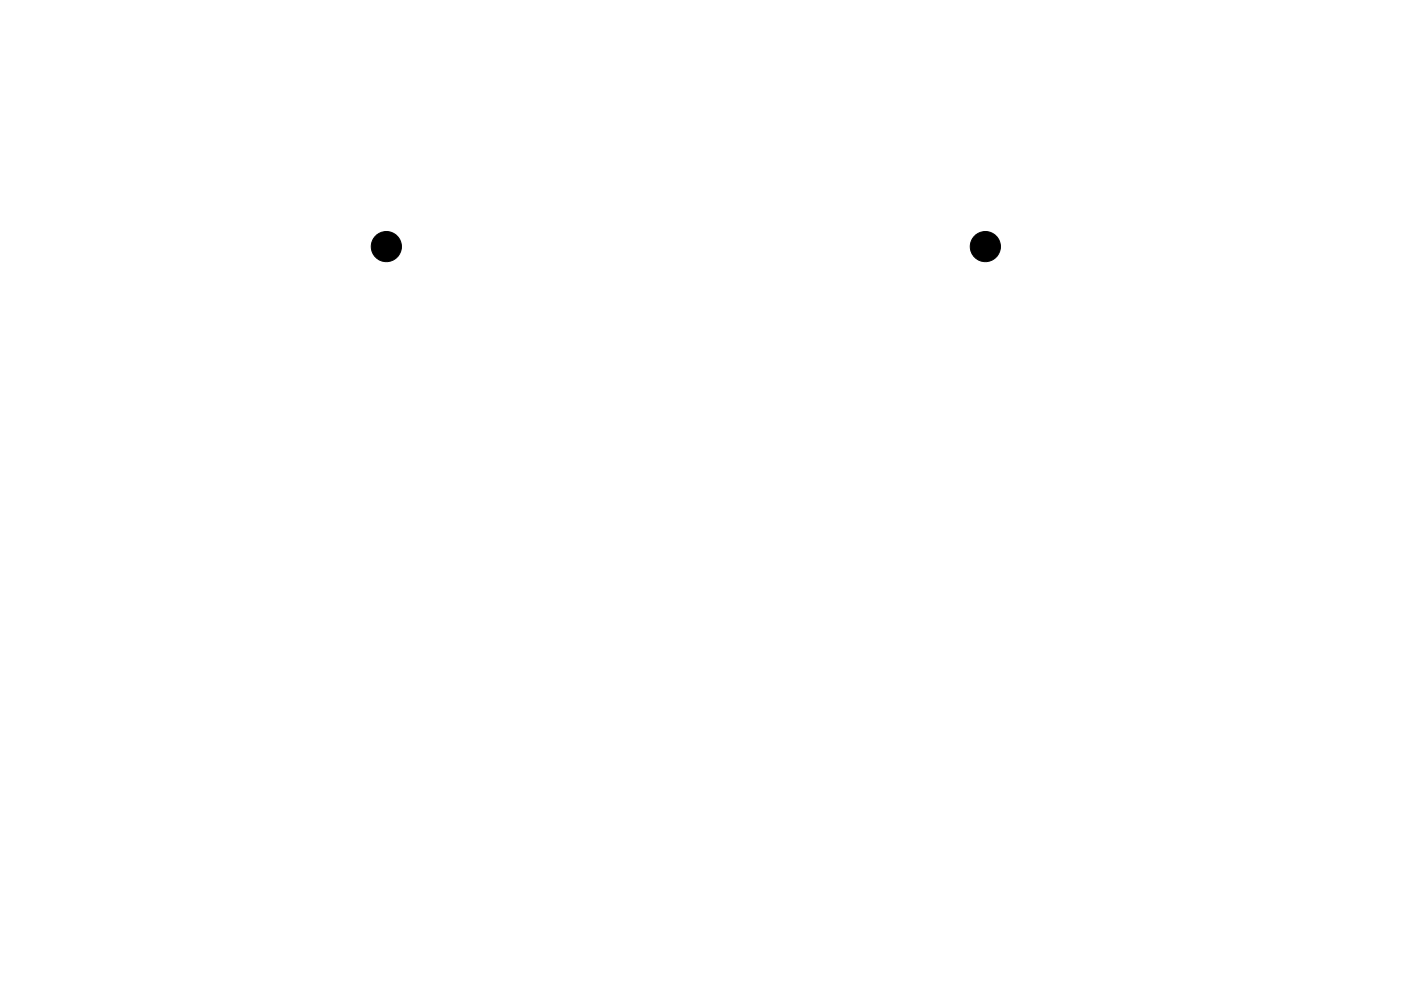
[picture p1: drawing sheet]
<svg xmlns="http://www.w3.org/2000/svg" width="297mm" height="210mm" viewBox="0 0 297 210" stroke-linecap="round" stroke-linejoin="round" font-family="sans-serif">
<g fill="#000" stroke="#000" stroke-width=".21">
<circle cx="79.5" cy="52.3" r=".4"/>
<circle cx="80.2" cy="50.6" r=".4"/>
<circle cx="80.2" cy="54" r=".4"/>
<circle cx="81.9" cy="54.7" r=".4"/>
<circle cx="81.9" cy="49.9" r=".4"/>
<circle cx="81.9" cy="52.3" r="3.2"/>
<circle cx="83.6" cy="50.6" r=".4"/>
<circle cx="83.6" cy="54" r=".4"/>
<circle cx="84.3" cy="52.3" r=".4"/>
<circle cx="206.5" cy="52.3" r=".4"/>
<circle cx="207.2" cy="50.6" r=".4"/>
<circle cx="207.2" cy="54" r=".4"/>
<circle cx="208.9" cy="54.7" r=".4"/>
<circle cx="208.9" cy="49.9" r=".4"/>
<circle cx="208.9" cy="52.3" r="3.2"/>
<circle cx="210.6" cy="54" r=".4"/>
<circle cx="210.6" cy="50.6" r=".4"/>
<circle cx="211.3" cy="52.3" r=".4"/>
</g>
</svg>
